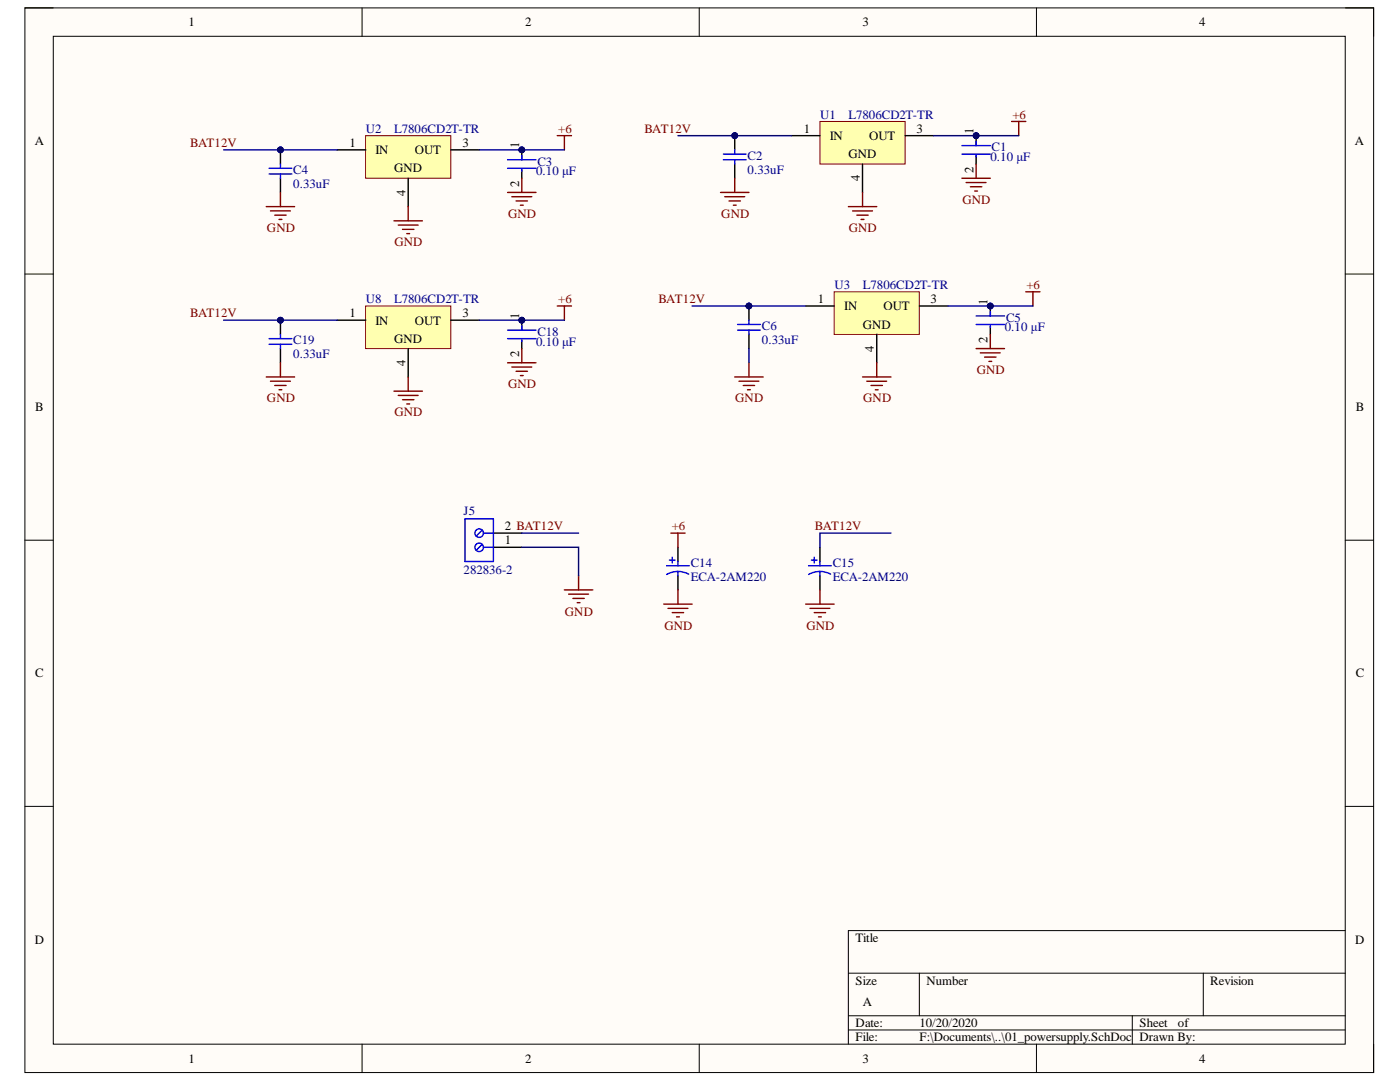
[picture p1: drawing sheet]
<svg xmlns="http://www.w3.org/2000/svg" width="279mm" height="216mm" viewBox="0 0 279 216" stroke-linecap="round" stroke-linejoin="round" font-family="sans-serif">
<defs><g id="words">
<g font-size="2.6">
<text x="103.6" y="29.6" transform="rotate(-90 103.6 29.6)">1</text>
<text x="194.3" y="26.8" transform="rotate(-90 194.3 26.8)">1</text>
<text x="194.3" y="34.5" transform="rotate(-90 194.3 34.5)">2</text>
<text x="80.9" y="39.1" transform="rotate(-90 80.9 39.1)">4</text>
<text x="103.6" y="37.3" transform="rotate(-90 103.6 37.3)">2</text>
<text x="171.6" y="36.2" transform="rotate(-90 171.6 36.2)">4</text>
<text x="103.6" y="63.6" transform="rotate(-90 103.6 63.6)">1</text>
<text x="197.1" y="60.8" transform="rotate(-90 197.1 60.8)">1</text>
<text x="103.6" y="71.3" transform="rotate(-90 103.6 71.3)">2</text>
<text x="174.4" y="70.2" transform="rotate(-90 174.4 70.2)">4</text>
<text x="197.1" y="68.5" transform="rotate(-90 197.1 68.5)">2</text>
<text x="80.9" y="73" transform="rotate(-90 80.9 73)">4</text>
</g>
<g font-size="2.5">
<text x="37.6" y="5.2">1</text>
<text x="104.8" y="5.2">2</text>
<text x="172.1" y="5.2">3</text>
<text x="239.3" y="5.2">4</text>
<text x="6.9" y="29">A</text>
<text x="69.8" y="29.3">1</text>
<text x="92.3" y="29.3">3</text>
<text x="160.4" y="26.5">1</text>
<text x="165.6" y="27.9">IN</text>
<text x="173.5" y="27.9">OUT</text>
<text x="182.9" y="26.5">3</text>
<text x="270.4" y="29">A</text>
<text x="74.9" y="30.8">IN</text>
<text x="78.7" y="34.4">GND</text>
<text x="82.8" y="30.8">OUT</text>
<text x="169.3" y="31.6">GND</text>
<text x="69.8" y="63.3">1</text>
<text x="74.9" y="64.8">IN</text>
<text x="82.8" y="64.8">OUT</text>
<text x="92.3" y="63.3">3</text>
<text x="163.2" y="60.4">1</text>
<text x="168.5" y="61.9">IN</text>
<text x="172.2" y="65.6">GND</text>
<text x="176.3" y="61.9">OUT</text>
<text x="185.7" y="60.4">3</text>
<text x="78.7" y="68.4">GND</text>
<text x="7" y="82.1">B</text>
<text x="270.6" y="82.1">B</text>
<text x="100.7" y="105.8">2 BAT12V</text>
<text x="100.7" y="108.6">1</text>
<text x="7" y="135.2">C</text>
<text x="270.6" y="135.2">C</text>
<text x="6.9" y="188.3">D</text>
<text x="170.8" y="187.9">Title</text>
<text x="270.5" y="188.3">D</text>
<text x="170.8" y="196.5">Size</text>
<text x="184.9" y="196.5">Number</text>
<text x="241.5" y="196.5">Revision</text>
<text x="172.2" y="200.7">A</text>
<text x="170.8" y="204.9">Date:</text>
<text x="170.8" y="207.8">File:</text>
<text x="183.5" y="204.9">10/20/2020</text>
<text x="183.5" y="207.8">F:\Documents\..\01_powersupply.SchDoc</text>
<text x="227.4" y="204.9">Sheet</text>
<text x="227.4" y="207.8">Drawn By:</text>
<text x="235.1" y="204.9">of</text>
<text x="37.6" y="212">1</text>
<text x="104.8" y="212">2</text>
<text x="172.1" y="212">3</text>
<text x="239.3" y="212">4</text>
</g>
<g font-size="2.5" fill="#000080">
<text x="163.7" y="23.7">U1</text>
<text x="169.3" y="23.7">L7806CD2T-TR</text>
<text x="73" y="26.5">U2</text>
<text x="78.7" y="26.5">L7806CD2T-TR</text>
<text x="58.5" y="34.7">C4</text>
<text x="107" y="35">0.10 μF</text>
<text x="107.2" y="33.1">C3</text>
<text x="149.2" y="34.7">0.33uF</text>
<text x="149.2" y="31.9">C2</text>
<text x="197.7" y="32.1">0.10 μF</text>
<text x="197.9" y="30.2">C1</text>
<text x="58.5" y="37.5">0.33uF</text>
<text x="166.5" y="57.7">U3</text>
<text x="172.2" y="57.7">L7806CD2T-TR</text>
<text x="73" y="60.4">U8</text>
<text x="78.7" y="60.4">L7806CD2T-TR</text>
<text x="152.1" y="65.9">C6</text>
<text x="200.8" y="64.2">C5</text>
<text x="58.5" y="71.5">0.33uF</text>
<text x="58.5" y="68.7">C19</text>
<text x="107" y="69">0.10 μF</text>
<text x="107.2" y="67">C18</text>
<text x="152.1" y="68.7">0.33uF</text>
<text x="200.5" y="66.1">0.10 μF</text>
<text x="92.5" y="102.7">J5</text>
<text x="137.9" y="113.2">C14</text>
<text x="166.2" y="113.2">C15</text>
<text x="92.5" y="114.6">282836-2</text>
<text x="137.9" y="116">ECA-2AM220</text>
<text x="166.2" y="116">ECA-2AM220</text>
</g>
<g font-size="2.5" fill="#800000">
<text x="202" y="23.7">+6</text>
<text x="38" y="29.3">BAT12V</text>
<text x="111.4" y="26.5">+6</text>
<text x="128.6" y="26.5">BAT12V</text>
<text x="192.1" y="40.7">GND</text>
<text x="53.3" y="46.3">GND</text>
<text x="101.4" y="43.4">GND</text>
<text x="143.9" y="43.4">GND</text>
<text x="169.4" y="46.3">GND</text>
<text x="78.7" y="49.1">GND</text>
<text x="204.8" y="57.7">+6</text>
<text x="38" y="63.3">BAT12V</text>
<text x="111.4" y="60.4">+6</text>
<text x="131.4" y="60.4">BAT12V</text>
<text x="101.4" y="77.4">GND</text>
<text x="194.9" y="74.6">GND</text>
<text x="53.3" y="80.3">GND</text>
<text x="78.7" y="83.1">GND</text>
<text x="146.7" y="80.3">GND</text>
<text x="172.3" y="80.3">GND</text>
<text x="134.1" y="105.8">+6</text>
<text x="162.6" y="105.8">BAT12V</text>
<text x="112.7" y="122.8">GND</text>
<text x="132.6" y="125.6">GND</text>
<text x="160.9" y="125.6">GND</text>
</g>
</g></defs>
<path d="M5 1.6h269.1v212.4h-269.1z" fill-rule="evenodd" fill="#fffcf8"/>
<path d="M5 1.6h269.1v212.4h-269.1z" fill="none" stroke="#000" stroke-width=".2"/>
<path d="M10.6 7.2h257.9v201.2h-257.9z" fill-rule="evenodd" fill="#fffcf8"/>
<g fill="none" stroke="#000" stroke-width=".2">
<path d="M5 1.6h5.6M10.6 7.2h257.9v201.2h-257.9zM72.3 1.6v5.6M139.5 1.6v5.6M206.8 1.6v5.6M268.5 1.6h5.6v5.6M5 54.7h5.6M268.5 54.7h5.6M5 107.8h5.6M268.5 107.8h5.6M5 160.9h5.6M268.5 160.9h5.6"/>
<path d="M169.3 194.2h99.2M183.5 194.2v8.5M240.1 194.2v8.5M268.5 185.7h-99.2v22.7M72.3 208.4v5.6M139.5 208.4v5.6M169.3 202.7h99.2M169.3 205.5h99.2M206.8 208.4v5.6M226 202.7v5.7M274.1 208.4v5.6"/>
</g>
<path d="M73 27.1h17v8.5h-17z" fill-rule="evenodd" fill="#ffffb0"/>
<path d="M73 27.1h17v8.5h-17z" fill="none" stroke="#800000" stroke-width=".2"/>
<path d="M67.3 29.9h5.7M81.5 35.6v5.6M90 29.9h5.6" fill="none" stroke="#000" stroke-width=".28"/>
<path d="M78.6 44.1h5.7M79.5 44.9h3.9M80.3 45.8h2.3M81.2 46.6h.6M81.5 41.2v2.9" fill="none" stroke="#800000" stroke-width=".28"/>
<circle cx="56" cy="29.9" r=".57" fill="#000080"/>
<circle cx="56" cy="29.9" r=".57" fill="none" stroke="#000080" stroke-width=".2"/>
<path d="M56 29.9v2.8M56 35.6v2.8" fill="none" stroke="#000" stroke-width=".28"/>
<circle cx="56" cy="29.9" r=".57" fill="#000080"/>
<circle cx="56" cy="29.9" r=".57" fill="none" stroke="#000080" stroke-width=".2"/>
<path d="M53.7 33.6h4.5M53.7 34.7h4.5M56 32.7v.9M56 34.7v.9" fill="none" stroke="#00f" stroke-width=".28"/>
<circle cx="104.1" cy="29.9" r=".57" fill="#000080"/>
<circle cx="104.1" cy="29.9" r=".57" fill="none" stroke="#000080" stroke-width=".2"/>
<path d="M104.1 29.9v2" fill="none" stroke="#000" stroke-width=".28"/>
<circle cx="104.1" cy="29.9" r=".57" fill="#000080"/>
<circle cx="104.1" cy="29.9" r=".57" fill="none" stroke="#000080" stroke-width=".2"/>
<path d="M104.1 33.9v1.7" fill="none" stroke="#000" stroke-width=".28"/>
<path d="M101.3 31.9h5.7M101.3 33.6h5.7M104.1 31v.9M104.1 33.9v.2" fill="none" stroke="#00f" stroke-width=".28"/>
<path d="M56 38.4v2.8M101.3 38.4h5.7M102.1 39.2h4M104.1 35.6v2.8M111.2 27.1h2.8M112.6 27.1v2.8M53.1 41.2h5.7M54 42.1h3.9M54.8 42.9h2.3M55.7 43.8h.6M103 40.1h2.3M103.9 41h.5" fill="none" stroke="#800000" stroke-width=".28"/>
<path d="M163.6 24.2h17v8.5h-17z" fill-rule="evenodd" fill="#ffffb0"/>
<path d="M163.6 24.2h17v8.5h-17z" fill="none" stroke="#800000" stroke-width=".2"/>
<path d="M158 27.1h5.6M172.1 32.7v5.7M180.6 27.1h5.7" fill="none" stroke="#000" stroke-width=".28"/>
<path d="M172.1 38.4v2.8M169.3 41.2h5.7M170.2 42.1h3.9M171 42.9h2.3M171.8 43.8h.6" fill="none" stroke="#800000" stroke-width=".28"/>
<circle cx="146.6" cy="27.1" r=".57" fill="#000080"/>
<circle cx="146.6" cy="27.1" r=".57" fill="none" stroke="#000080" stroke-width=".2"/>
<path d="M146.6 27.1v2.8M146.6 32.7v2.9" fill="none" stroke="#000" stroke-width=".28"/>
<circle cx="146.6" cy="27.1" r=".57" fill="#000080"/>
<circle cx="146.6" cy="27.1" r=".57" fill="none" stroke="#000080" stroke-width=".2"/>
<path d="M144.4 30.8h4.5M144.4 31.9h4.5M146.6 29.9v.9M146.6 31.9v.8" fill="none" stroke="#00f" stroke-width=".28"/>
<circle cx="194.8" cy="27.1" r=".57" fill="#000080"/>
<circle cx="194.8" cy="27.1" r=".57" fill="none" stroke="#000080" stroke-width=".2"/>
<path d="M194.8 27.1v2" fill="none" stroke="#000" stroke-width=".28"/>
<circle cx="194.8" cy="27.1" r=".57" fill="#000080"/>
<circle cx="194.8" cy="27.1" r=".57" fill="none" stroke="#000080" stroke-width=".2"/>
<path d="M194.8 31v1.7" fill="none" stroke="#000" stroke-width=".28"/>
<path d="M192 29.1h5.6M192 30.8h5.6M194.8 28.2v.9M194.8 31v.3" fill="none" stroke="#00f" stroke-width=".28"/>
<path d="M143.8 38.4h5.7M144.6 39.2h4M146.6 35.6v2.8M192 35.6h5.6M192.8 36.4h4M193.7 37.3h2.2M194.5 38.1h.6M194.8 32.7v2.9M201.9 24.2h2.8M203.3 24.2v2.9M145.5 40.1h2.3M146.4 41h.5" fill="none" stroke="#800000" stroke-width=".28"/>
<path d="M166.5 58.2h17v8.5h-17z" fill-rule="evenodd" fill="#ffffb0"/>
<path d="M166.5 58.2h17v8.5h-17z" fill="none" stroke="#800000" stroke-width=".2"/>
<path d="M160.8 61.1h5.7M175 66.7v5.7M183.5 61.1h5.6" fill="none" stroke="#000" stroke-width=".28"/>
<path d="M172.1 75.2h5.7M173 76.1h4M173.8 76.9h2.3M174.7 77.8h.5M175 72.4v2.8" fill="none" stroke="#800000" stroke-width=".28"/>
<circle cx="149.5" cy="61.1" r=".57" fill="#000080"/>
<circle cx="149.5" cy="61.1" r=".57" fill="none" stroke="#000080" stroke-width=".2"/>
<path d="M149.5 61.1v2.8M149.5 66.7v2.9" fill="none" stroke="#000" stroke-width=".28"/>
<circle cx="149.5" cy="61.1" r=".57" fill="#000080"/>
<circle cx="149.5" cy="61.1" r=".57" fill="none" stroke="#000080" stroke-width=".2"/>
<path d="M147.2 64.7h4.5M147.2 65.9h4.5M149.5 63.9v.8M149.5 65.9v.8" fill="none" stroke="#00f" stroke-width=".28"/>
<circle cx="197.6" cy="61.1" r=".57" fill="#000080"/>
<circle cx="197.6" cy="61.1" r=".57" fill="none" stroke="#000080" stroke-width=".2"/>
<path d="M197.6 61.1v1.9" fill="none" stroke="#000" stroke-width=".28"/>
<circle cx="197.6" cy="61.1" r=".57" fill="#000080"/>
<circle cx="197.6" cy="61.1" r=".57" fill="none" stroke="#000080" stroke-width=".2"/>
<path d="M197.6 65v1.7M98.5 109.2h5.6M98.5 106.4h5.6" fill="none" stroke="#000" stroke-width=".28"/>
<path d="M194.8 63h5.7M194.8 64.7h5.7M197.6 62.2v.8M197.6 65v.3" fill="none" stroke="#00f" stroke-width=".28"/>
<path d="M204.7 58.2h2.9M206.1 58.2v2.9M146.6 75.2h5.7M147.5 76.1h4M148.3 76.9h2.3M149.2 77.8h.5M149.5 72.4v2.8M194.8 69.6h5.7M195.7 70.4h3.9M196.5 71.3h2.3M197.4 72.1h.5M197.6 66.7v2.9" fill="none" stroke="#800000" stroke-width=".28"/>
<circle cx="95.6" cy="109.2" r=".85" fill="#fff"/>
<g fill="none" stroke="#00f" stroke-width=".28">
<path d="M96.2 108.6l-1.2 1.2"/>
<circle cx="95.6" cy="109.2" r=".85"/>
</g>
<circle cx="95.6" cy="106.4" r=".85" fill="#fff"/>
<g fill="none" stroke="#00f" stroke-width=".28">
<path d="M92.8 103.5h5.7v8.5h-5.7zM96.2 105.8l-1.2 1.2M96.5 109.2h2M96.5 106.4h2"/>
<circle cx="95.6" cy="106.4" r=".85"/>
</g>
<path d="M112.6 117.7h5.7M113.5 118.6h4M114.3 119.4h2.3M115.5 114.9v2.8M115.2 120.3h.6" fill="none" stroke="#800000" stroke-width=".28"/>
<path d="M44.6 29.9h22.7M149.5 69.6v2.8" fill="none" stroke="#000080" stroke-width=".28"/>
<circle cx="56" cy="29.9" r=".57" fill="#000080"/>
<circle cx="56" cy="29.9" r=".57" fill="none" stroke="#000080" stroke-width=".2"/>
<path d="M95.6 29.9h17" fill="none" stroke="#000080" stroke-width=".28"/>
<circle cx="104.1" cy="29.9" r=".57" fill="#000080"/>
<circle cx="104.1" cy="29.9" r=".57" fill="none" stroke="#000080" stroke-width=".2"/>
<path d="M135.3 27.1h22.7M104.1 109.2h11.4v5.7M104.1 106.4h11.4" fill="none" stroke="#000080" stroke-width=".28"/>
<circle cx="146.6" cy="27.1" r=".57" fill="#000080"/>
<circle cx="146.6" cy="27.1" r=".57" fill="none" stroke="#000080" stroke-width=".2"/>
<path d="M138.1 61.1h22.7" fill="none" stroke="#000080" stroke-width=".28"/>
<circle cx="149.5" cy="61.1" r=".57" fill="#000080"/>
<circle cx="149.5" cy="61.1" r=".57" fill="none" stroke="#000080" stroke-width=".2"/>
<path d="M186.3 27.1h17" fill="none" stroke="#000080" stroke-width=".28"/>
<circle cx="194.8" cy="27.1" r=".57" fill="#000080"/>
<circle cx="194.8" cy="27.1" r=".57" fill="none" stroke="#000080" stroke-width=".2"/>
<path d="M189.1 61.1h17" fill="none" stroke="#000080" stroke-width=".28"/>
<circle cx="197.6" cy="61.1" r=".57" fill="#000080"/>
<circle cx="197.6" cy="61.1" r=".57" fill="none" stroke="#000080" stroke-width=".2"/>
<path d="M73 61.1h17v8.5h-17z" fill-rule="evenodd" fill="#ffffb0"/>
<path d="M73 61.1h17v8.5h-17z" fill="none" stroke="#800000" stroke-width=".2"/>
<path d="M67.3 63.9h5.7M81.5 69.6v5.6M90 63.9h5.6" fill="none" stroke="#000" stroke-width=".28"/>
<path d="M78.6 78.1h5.7M79.5 78.9h3.9M80.3 79.8h2.3M81.5 75.2v2.9M81.2 80.6h.6" fill="none" stroke="#800000" stroke-width=".28"/>
<circle cx="56" cy="63.9" r=".57" fill="#000080"/>
<circle cx="56" cy="63.9" r=".57" fill="none" stroke="#000080" stroke-width=".2"/>
<path d="M56 63.9v2.8M56 69.6v2.8" fill="none" stroke="#000" stroke-width=".28"/>
<circle cx="56" cy="63.9" r=".57" fill="#000080"/>
<circle cx="56" cy="63.9" r=".57" fill="none" stroke="#000080" stroke-width=".2"/>
<path d="M53.7 67.6h4.5M53.7 68.7h4.5M56 66.7v.9M56 68.7v.9" fill="none" stroke="#00f" stroke-width=".28"/>
<circle cx="104.1" cy="63.9" r=".57" fill="#000080"/>
<circle cx="104.1" cy="63.9" r=".57" fill="none" stroke="#000080" stroke-width=".2"/>
<path d="M104.1 63.9v2" fill="none" stroke="#000" stroke-width=".28"/>
<circle cx="104.1" cy="63.9" r=".57" fill="#000080"/>
<circle cx="104.1" cy="63.9" r=".57" fill="none" stroke="#000080" stroke-width=".2"/>
<path d="M104.1 67.9v1.7" fill="none" stroke="#000" stroke-width=".28"/>
<path d="M101.3 65.9h5.7M101.3 67.6h5.7M104.1 65v.9M104.1 67.9v.2" fill="none" stroke="#00f" stroke-width=".28"/>
<path d="M53.1 75.2h5.7M54 76.1h3.9M54.8 76.9h2.3M55.7 77.8h.6M56 72.4v2.8M101.3 72.4h5.7M102.1 73.2h4M103 74.1h2.3M103.9 74.9h.5M104.1 69.6v2.8M111.2 61.1h2.8M112.6 61.1v2.8" fill="none" stroke="#800000" stroke-width=".28"/>
<path d="M44.6 63.9h22.7" fill="none" stroke="#000080" stroke-width=".28"/>
<circle cx="56" cy="63.9" r=".57" fill="#000080"/>
<circle cx="56" cy="63.9" r=".57" fill="none" stroke="#000080" stroke-width=".2"/>
<path d="M95.6 63.9h17" fill="none" stroke="#000080" stroke-width=".28"/>
<circle cx="104.1" cy="63.9" r=".57" fill="#000080"/>
<circle cx="104.1" cy="63.9" r=".57" fill="none" stroke="#000080" stroke-width=".2"/>
<path d="M135.3 109.2v2.8M135.3 114.9v2.8M163.6 109.2v2.8M163.6 114.9v2.8" fill="none" stroke="#000" stroke-width=".28"/>
<g fill="none" stroke="#00f" stroke-width=".28">
<path d="M133 112.9h4.6M133.6 111.8h1.1M134.2 111.2v1.1M135.3 114l1.3 .2 .8 .4M135.3 114l-.9 .1-1.3 .5M135.3 112v.9M135.3 114v.9M161.4 112.9h4.5M161.9 111.8h1.2M162.5 111.2v1.1M163.6 114l1.3 .2 .9 .4M163.6 114l-.9 .1-1.3 .5"/>
<path d="M163.6 112v.9M163.6 114v.9"/>
</g>
<path d="M133.9 106.4h2.8M135.3 106.4v2.8M135.3 117.7v2.8M163.6 117.7v2.8M132.5 120.5h5.6M133.3 121.4h4M134.2 122.2h2.2M135 123.1h.6M160.8 120.5h5.7M161.6 121.4h4M162.5 122.2h2.3M163.4 123.1h.5" fill="none" stroke="#800000" stroke-width=".28"/>
<path d="M177.8 106.4h-14.2v2.8" fill="none" stroke="#000080" stroke-width=".28"/>
<use href="#words"/>
</svg>
